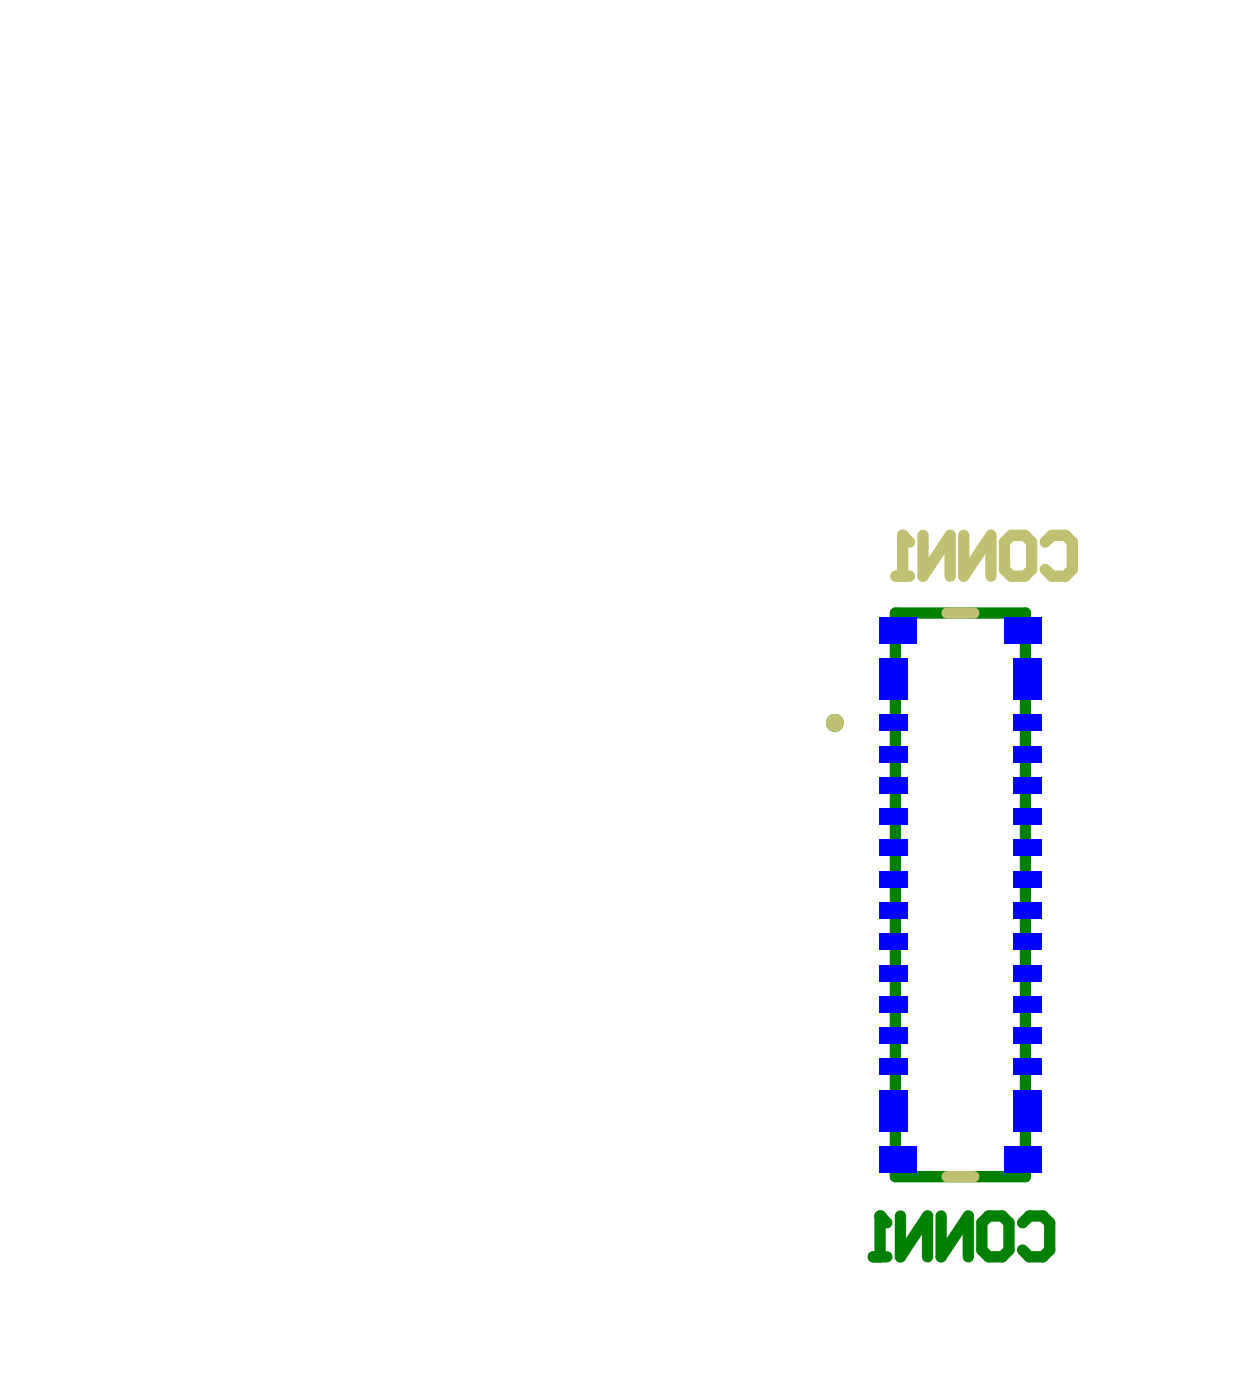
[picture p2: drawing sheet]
<svg xmlns="http://www.w3.org/2000/svg" width="47mm" height="52mm" viewBox="0 0 47 52" stroke-linecap="round" stroke-linejoin="round" font-family="sans-serif">
<path d="M32.6 46.9h.5M32.8 45.3v1.6M33.6 45.3v1.6l1-1.6v1.6M35.1 45.3v1.6l1-1.6v1.6M36.9 45.3h.5l.2 .3v1l-.2 .3h-.5l-.3-.3v-1zM38.1 45.6l.3-.3h.5l.2 .3v1l-.2 .3h-.5l-.3-.3" fill="none" stroke="#008000" stroke-width=".42"/>
<circle cx="32.8" cy="45.3" r=".21" fill="#008000"/>
<path d="M33.4 22.9h4.8v21h-4.8zM32.8 45.3l.3 .3" fill="none" stroke="#008000" stroke-width=".42"/>
<circle cx="31.1" cy="27" r=".17" fill="none" stroke="#008000" stroke-width=".33"/>
<path d="M33.7 20v1.5M34.4 20v1.5l1-1.5v1.5M35.9 20v1.5l1-1.5v1.5M37.7 20h.5l.3 .2v1l-.3 .3h-.5l-.2-.3v-1zM33.4 21.5h.5M35.3 22.9h1M39 20.2l.2-.2h.5l.3 .2v1l-.3 .3h-.5l-.2-.3M35.3 43.9h1" fill="none" stroke="#c0c073" stroke-width=".42"/>
<circle cx="33.7" cy="20" r=".21" fill="#c0c073"/>
<path d="M33.7 20l.2 .2" fill="none" stroke="#c0c073" stroke-width=".42"/>
<circle cx="31.1" cy="27" r=".17" fill="none" stroke="#c0c073" stroke-width=".33"/>
<g fill="#00f">
<path d="M32.8 24.6h1v1.5h-1z" fill-rule="evenodd"/>
<path d="M37.8 24.6h1v1.5h-1z" fill-rule="evenodd"/>
<path d="M37.8 40.7h1v1.5h-1z" fill-rule="evenodd"/>
<path d="M32.8 40.7h1v1.5h-1z" fill-rule="evenodd"/>
<path d="M32.8 29h1v.6h-1z" fill-rule="evenodd"/>
<path d="M32.8 26.7h1v.6h-1z" fill-rule="evenodd"/>
<path d="M32.8 30.2h1v.6h-1z" fill-rule="evenodd"/>
<path d="M32.8 27.8h1v.6h-1z" fill-rule="evenodd"/>
<path d="M32.8 39.5h1v.6h-1z" fill-rule="evenodd"/>
<path d="M37.8 39.5h1v.6h-1z" fill-rule="evenodd"/>
<path d="M32.8 38.3h1v.6h-1z" fill-rule="evenodd"/>
<path d="M37.8 38.3h1v.6h-1z" fill-rule="evenodd"/>
<path d="M32.8 37.2h1v.6h-1z" fill-rule="evenodd"/>
<path d="M37.8 37.2h1v.6h-1z" fill-rule="evenodd"/>
<path d="M32.8 36h1v.6h-1z" fill-rule="evenodd"/>
<path d="M37.8 36h1v.6h-1z" fill-rule="evenodd"/>
<path d="M32.8 34.8h1v.6h-1z" fill-rule="evenodd"/>
<path d="M37.8 34.8h1v.6h-1z" fill-rule="evenodd"/>
<path d="M32.8 33.7h1v.6h-1z" fill-rule="evenodd"/>
<path d="M37.8 33.7h1v.6h-1z" fill-rule="evenodd"/>
<path d="M32.8 32.5h1v.6h-1z" fill-rule="evenodd"/>
<path d="M37.8 32.5h1v.6h-1z" fill-rule="evenodd"/>
<path d="M32.8 31.3h1v.6h-1z" fill-rule="evenodd"/>
<path d="M37.8 31.3h1v.6h-1z" fill-rule="evenodd"/>
<path d="M37.8 27.8h1v.6h-1z" fill-rule="evenodd"/>
<path d="M37.8 26.7h1v.6h-1z" fill-rule="evenodd"/>
<path d="M32.8 42.7h1.4v1h-1.4z" fill-rule="evenodd"/>
<path d="M32.8 23h1.4v1h-1.4z" fill-rule="evenodd"/>
<path d="M37.4 23h1.4v1h-1.4z" fill-rule="evenodd"/>
<path d="M37.4 42.7h1.4v1h-1.4z" fill-rule="evenodd"/>
<path d="M37.8 29h1v.6h-1z" fill-rule="evenodd"/>
<path d="M37.8 30.2h1v.6h-1z" fill-rule="evenodd"/>
</g>
</svg>
